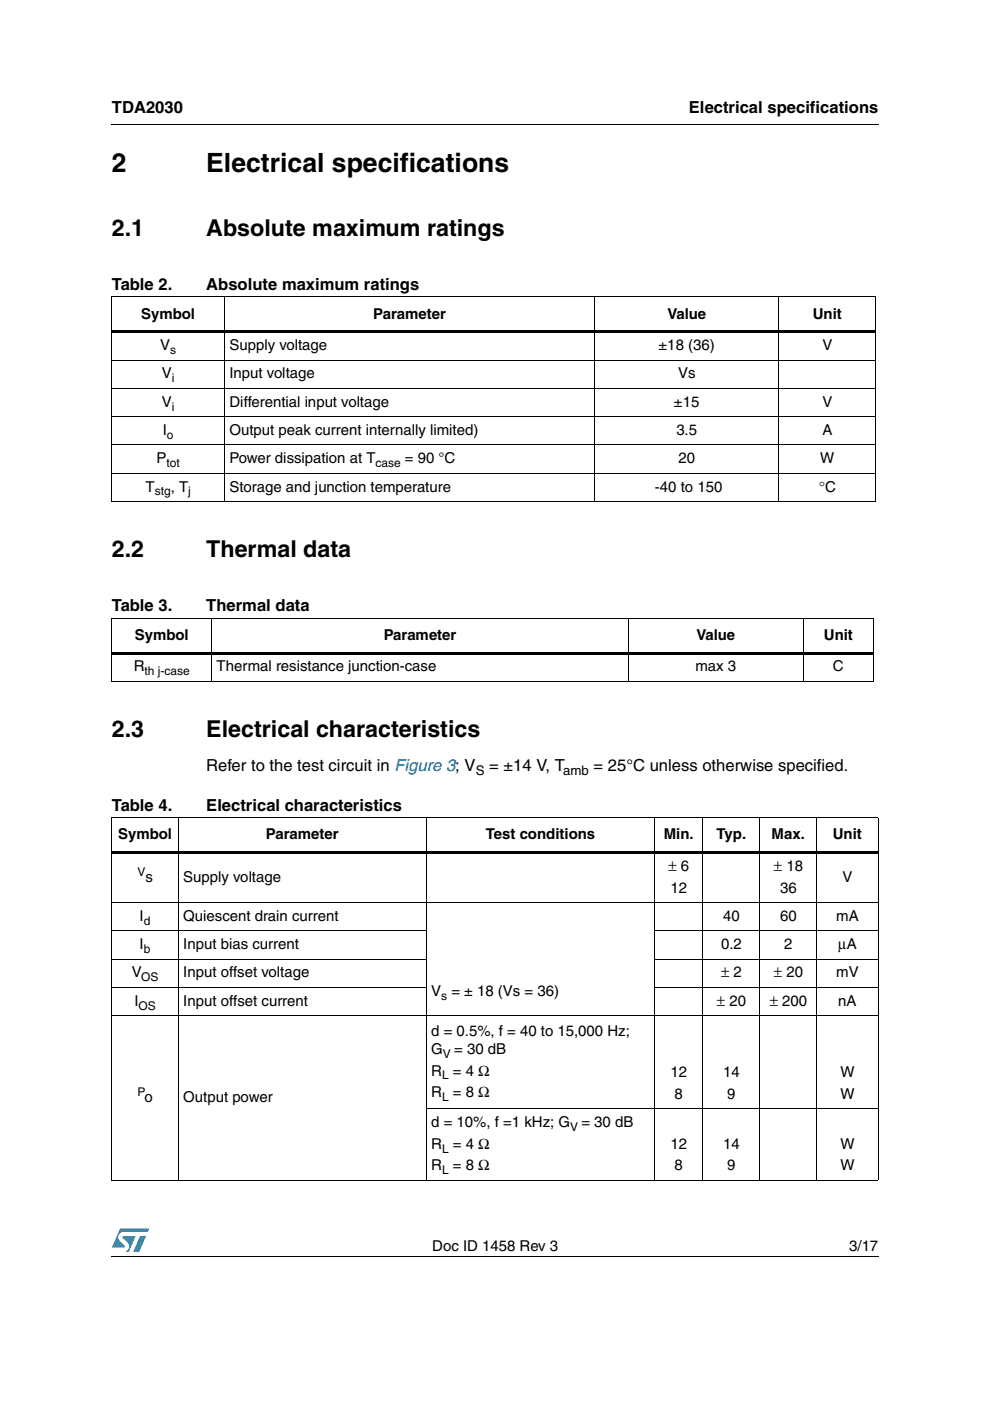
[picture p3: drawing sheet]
<svg xmlns="http://www.w3.org/2000/svg" width="210mm" height="297mm" viewBox="0 0 210 297" stroke-linecap="round" stroke-linejoin="round" font-family="sans-serif">
<defs><g id="words">
<g font-size="5.6">
<text x="23.7" y="36.4">2</text>
<text x="43.7" y="36.4">Electrical specifications</text>
</g>
<g font-size="4.9">
<text x="23.7" y="50">2.1</text>
<text x="43.7" y="50">Absolute maximum ratings</text>
<text x="23.7" y="118.1">2.2</text>
<text x="43.7" y="118.1">Thermal data</text>
<text x="23.7" y="156.2">2.3</text>
<text x="43.7" y="156.2">Electrical characteristics</text>
</g>
<g font-size="3.5">
<text x="23.7" y="23.9">TDA2030</text>
<text x="146.1" y="23.9">Electrical specifications</text>
<text x="23.7" y="61.4">Table 2.</text>
<text x="43.7" y="61.4">Absolute maximum ratings</text>
<text x="23.7" y="129.5">Table 3.</text>
<text x="43.7" y="129.5">Thermal data</text>
<text x="43.7" y="163.4">Refer to the test circuit in Figure 3; V</text>
<text x="103.7" y="163.4">= ±14 V, T</text>
<text x="125.9" y="163.4">= 25°C unless otherwise specified.</text>
<text x="23.7" y="171.9">Table 4.</text>
<text x="43.7" y="171.9">Electrical characteristics</text>
</g>
<g font-size="3.2">
<text x="29.9" y="67.5">Symbol</text>
<text x="79.1" y="67.5">Parameter</text>
<text x="141.5" y="67.5">Value</text>
<text x="172.3" y="67.5">Unit</text>
<text x="34" y="74.2">V</text>
<text x="48.7" y="74.2">Supply voltage</text>
<text x="139.6" y="74.2">±18 (36)</text>
<text x="174.4" y="74.2">V</text>
<text x="34.3" y="80.2">V</text>
<text x="48.7" y="80.2">Input voltage</text>
<text x="143.8" y="80.2">Vs</text>
<text x="34.3" y="86.2">V</text>
<text x="48.7" y="86.2">Differential input voltage</text>
<text x="142.9" y="86.2">±15</text>
<text x="174.4" y="86.2">V</text>
<text x="34.5" y="92.2">I</text>
<text x="48.7" y="92.2">Output peak current internally limited)</text>
<text x="143.4" y="92.2">3.5</text>
<text x="174.4" y="92.2">A</text>
<text x="33.2" y="98.2">P</text>
<text x="48.7" y="98.2">Power dissipation at T</text>
<text x="85.9" y="98.2">= 90 °C</text>
<text x="143.8" y="98.2">20</text>
<text x="173.9" y="98.2">W</text>
<text x="30.9" y="104.2">T</text>
<text x="36.2" y="104.2">, T</text>
<text x="48.7" y="104.2">Storage and junction temperature</text>
<text x="138.9" y="104.2">-40 to 150</text>
<text x="173.7" y="104.2">°C</text>
<text x="28.6" y="135.6">Symbol</text>
<text x="81.4" y="135.6">Parameter</text>
<text x="147.6" y="135.6">Value</text>
<text x="174.7" y="135.6">Unit</text>
<text x="28.4" y="142.3">R</text>
<text x="45.9" y="142.3">Thermal resistance junction-case</text>
<text x="147.4" y="142.3">max 3</text>
<text x="176.6" y="142.3">C</text>
<text x="25" y="178">Symbol</text>
<text x="56.4" y="178">Parameter</text>
<text x="103" y="178">Test conditions</text>
<text x="140.7" y="178">Min.</text>
<text x="151.9" y="178">Typ.</text>
<text x="163.6" y="178">Max.</text>
<text x="176.6" y="178">Unit</text>
<text x="141.7" y="184.7">± 6</text>
<text x="164.1" y="184.7">± 18</text>
<text x="30.8" y="187">s</text>
<text x="38.9" y="187">Supply voltage</text>
<text x="142.2" y="189.3">12</text>
<text x="165.4" y="189.3">36</text>
<text x="178.6" y="187">V</text>
<text x="29.6" y="195.2">I</text>
<text x="38.9" y="195.2">Quiescent drain current</text>
<text x="153.3" y="195.2">40</text>
<text x="165.4" y="195.2">60</text>
<text x="177.3" y="195.2">mA</text>
<text x="29.6" y="201.3">I</text>
<text x="38.9" y="201.3">Input bias current</text>
<text x="152.9" y="201.3">0.2</text>
<text x="166.3" y="201.3">2</text>
<text x="177.7" y="201.3">μA</text>
<text x="27.9" y="207.2">V</text>
<text x="38.9" y="207.2">Input offset voltage</text>
<text x="152.9" y="207.2">± 2</text>
<text x="164.1" y="207.2">± 20</text>
<text x="177.3" y="207.2">mV</text>
<text x="28.5" y="213.2">I</text>
<text x="38.9" y="213.2">Input offset current</text>
<text x="91.4" y="211.1">V = ± 18 (Vs = 36)</text>
<text x="152" y="213.2">± 20</text>
<text x="163.2" y="213.2">± 200</text>
<text x="177.7" y="213.2">nA</text>
<text x="91.4" y="219.6">d = 0.5%, f = 40 to 15,000 Hz;</text>
<text x="91.4" y="223.5">G</text>
<text x="96.3" y="223.5">= 30 dB</text>
<text x="30.6" y="233.7">o</text>
<text x="38.9" y="233.7">Output power</text>
<text x="91.4" y="232.6">R</text>
<text x="91.4" y="228">R</text>
<text x="96" y="228">= 4 Ω</text>
<text x="96" y="232.6">= 8 Ω</text>
<text x="142.2" y="228.4">12</text>
<text x="143" y="233">8</text>
<text x="153.3" y="228.4">14</text>
<text x="154.2" y="233">9</text>
<text x="178.2" y="228.4">W</text>
<text x="178.2" y="233">W</text>
<text x="91.4" y="239">d = 10%, f =1 kHz; G</text>
<text x="123.3" y="239">= 30 dB</text>
<text x="91.4" y="243.6">R</text>
<text x="96" y="243.6">= 4 Ω</text>
<text x="142.2" y="243.6">12</text>
<text x="153.3" y="243.6">14</text>
<text x="178.2" y="243.6">W</text>
<text x="91.4" y="248.2">R</text>
<text x="96" y="248.2">= 8 Ω</text>
<text x="143" y="248.2">8</text>
<text x="154.2" y="248.2">9</text>
<text x="178.2" y="248.2">W</text>
<text x="91.7" y="265.1">Doc ID 1458 Rev 3</text>
<text x="180.1" y="265.1">3/17</text>
</g>
<g font-size="2.8">
<text x="100.9" y="164.3">S</text>
<text x="119.4" y="164.3">amb</text>
</g>
<g font-size="2.5">
<text x="36.1" y="75">s</text>
<text x="36.4" y="81">i</text>
<text x="36.4" y="87">i</text>
<text x="35.4" y="93">o</text>
<text x="35.3" y="99">tot</text>
<text x="79.6" y="99">case</text>
<text x="32.8" y="105">stg</text>
<text x="39.9" y="105">j</text>
<text x="30.6" y="143.1">th j-case</text>
<text x="29.1" y="185.7">V</text>
<text x="30.5" y="196">d</text>
<text x="30.5" y="202">b</text>
<text x="30" y="208">OS</text>
<text x="29.4" y="214">OS</text>
<text x="93.6" y="211.9">s</text>
<text x="93.9" y="224.3">V</text>
<text x="29.1" y="232.4">P</text>
<text x="93.7" y="228.9">L</text>
<text x="93.7" y="233.4">L</text>
<text x="120.9" y="239.8">V</text>
<text x="93.7" y="244.4">L</text>
<text x="93.7" y="249">L</text>
</g>
</g></defs>
<g fill="#0099d8">
<path d="M29.7 262.1h1.3l-1.5 3.3h-1.2z"/>
<path d="M25.5 260.5h6.2l-.4 .7h-5.1a1.13 1.13 0 0 0-1.1 .7 1.13 1.13 0 0 0 .3 1.2l1.1 1-.1 .3-2.7 .1z"/>
<path d="M26 262.1h2.8l-1.5 3.3h-.7a1.18 1.18 0 0 0 .5-1.9l-1.1-1.1z"/>
</g>
<path d="M23.6 26.2l.1 .2zM23.6 70.1h162.2v.5h-162.2zM23.6 138.2h161.7v.5h-161.7zM23.6 180.5h162.6v.6h-162.6zM23.6 266.3l.1 .1z" fill="#000"/>
<g fill="none" stroke="#000" stroke-width=".21">
<path d="M23.7 26.3h162.6M23.6 62.9h162.2M23.6 76.3h162.2M23.7 63v43.3M47.6 62.9v43.5M126 62.9v43.5M165.2 62.9v43.5M185.7 63v43.3M23.6 82.4h162.2M23.6 88.3h162.2M23.6 94.3h162.2M23.6 100.4h162.2"/>
<path d="M23.6 106.3h162.2M23.6 131h161.7M23.7 131.1v13.3M44.9 131v13.5M133.2 131v13.5M170.3 131v13.5M185.2 131.1v13.3M23.6 144.4h161.7M23.6 173.4h162.6M23.7 173.5v76.7M37.8 173.3v77.1M90.4 173.3v77.1"/>
<path d="M138.8 173.3v77.1M149 173.3v77.1M161.1 173.3v77.1M173.2 173.3v77.1M186.2 173.5v76.7M23.6 191.4h162.6M23.6 197.4h66.9M138.7 197.4h47.5M23.6 203.4h66.9M23.6 209.4h66.9M23.6 215.3h162.6M138.7 203.4h47.5"/>
<path d="M138.7 209.4h47.5M90.3 235.1h95.9M23.6 250.3h162.6M23.7 266.3h162.6"/>
</g>
<use href="#words"/>
</svg>
